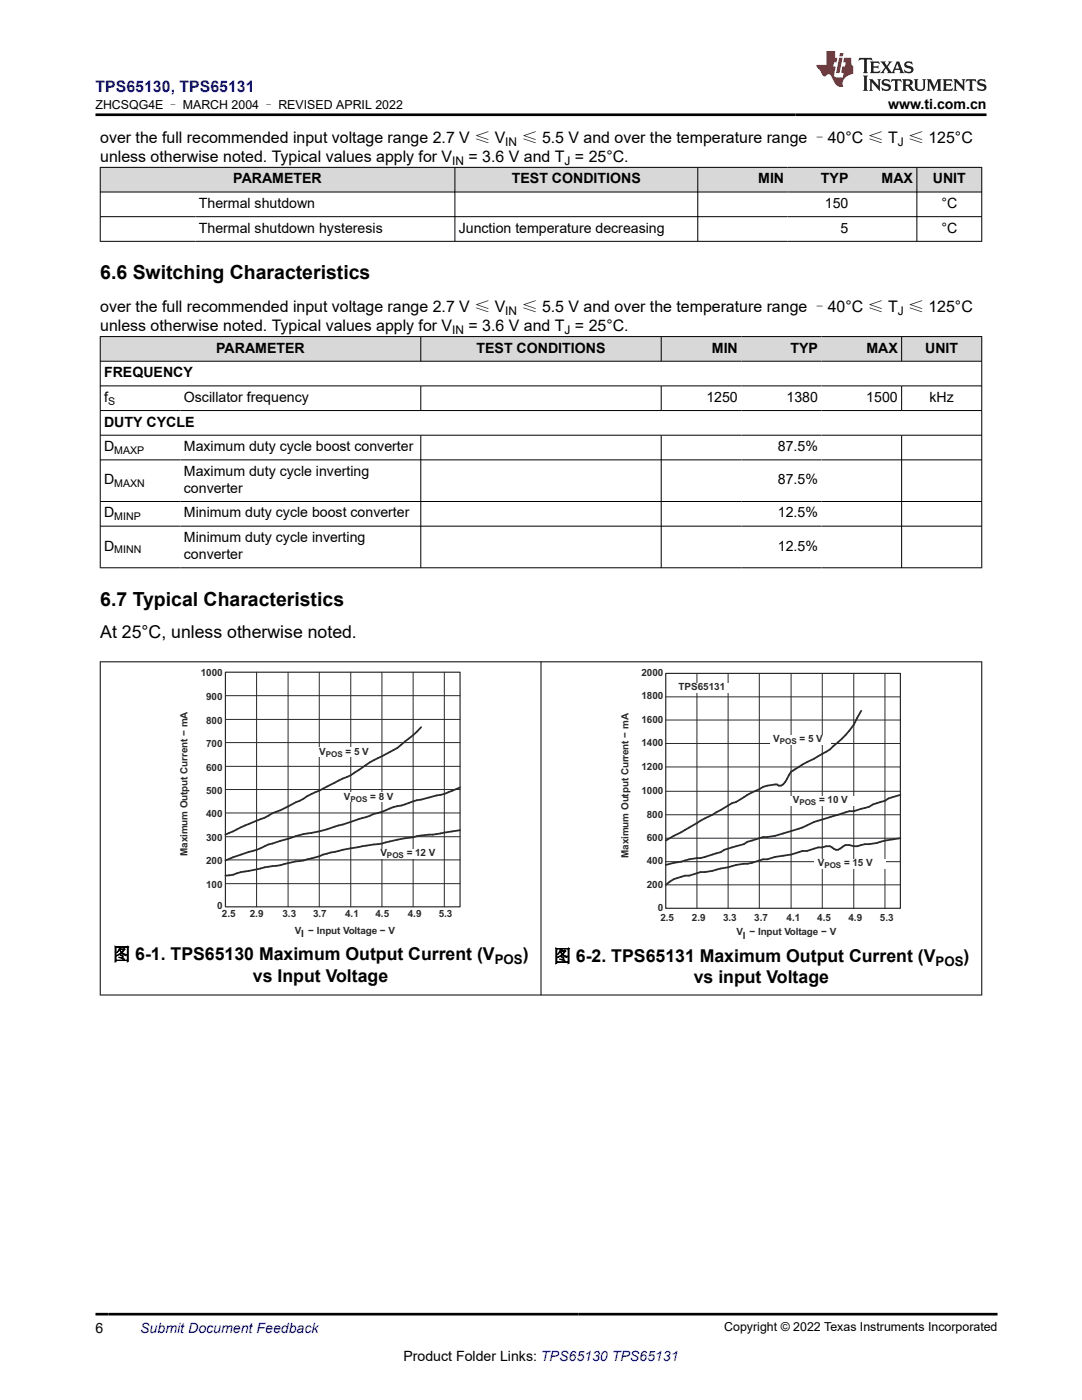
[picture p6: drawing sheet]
<svg xmlns="http://www.w3.org/2000/svg" width="216mm" height="279mm" viewBox="0 0 216 279" stroke-linecap="round" stroke-linejoin="round" font-family="sans-serif">
<defs><g id="words">
<g font-size="3.9">
<text x="20" y="55.7">6.6 Switching Characteristics</text>
<text x="20" y="120.9">6.7 Typical Characteristics</text>
</g>
<g font-size="3.5">
<text x="20" y="127.4">At 25°C, unless otherwise noted.</text>
<text x="22.5" y="191.7">图 6-1. TPS65130 Maximum Output Current (V</text>
<text x="104.3" y="191.7">)</text>
<text x="50.5" y="195.9">vs Input Voltage</text>
<text x="110.4" y="192">图 6-2. TPS65131 Maximum Output Current (V</text>
<text x="138.4" y="196.3">vs input Voltage</text>
<text x="192.3" y="192">)</text>
</g>
<text font-size="3.2" fill="#00f" x="19" y="18.3">TPS65130, TPS65131</text>
<g font-size="3.2">
<text x="20" y="28.4">over the full recommended input voltage range 2.7 V ≤ V</text>
<text x="104.1" y="28.4">≤ 5.5 V and over the temperature range –40°C ≤ T ≤ 125°C</text>
<text x="20" y="32.3">unless otherwise noted. Typical values apply for V</text>
<text x="93.5" y="32.3">= 3.6 V and T = 25°C.</text>
<text x="20" y="62.2">over the full recommended input voltage range 2.7 V ≤ V</text>
<text x="104.1" y="62.2">≤ 5.5 V and over the temperature range –40°C ≤ T ≤ 125°C</text>
<text x="20" y="66">unless otherwise noted. Typical values apply for V</text>
<text x="93.5" y="66">= 3.6 V and T = 25°C.</text>
</g>
<g font-size="2.8">
<text x="177.2" y="21.7">www.ti.com.cn</text>
<text x="39.7" y="41.5">Thermal shutdown</text>
<text x="46.6" y="36.6">PARAMETER</text>
<text x="102.1" y="36.6">TEST CONDITIONS</text>
<text x="151.3" y="36.6">MIN</text>
<text x="163.8" y="36.6">TYP</text>
<text x="164.6" y="41.5">150</text>
<text x="175.9" y="36.6">MAX</text>
<text x="186.1" y="36.6">UNIT</text>
<text x="187.8" y="41.5">°C</text>
<text x="39.7" y="46.4">Thermal shutdown hysteresis</text>
<text x="91.5" y="46.4">Junction temperature decreasing</text>
<text x="167.7" y="46.4">5</text>
<text x="187.8" y="46.4">°C</text>
<text x="43.2" y="70.4">PARAMETER</text>
<text x="95.1" y="70.4">TEST CONDITIONS</text>
<text x="142" y="70.4">MIN</text>
<text x="157.7" y="70.4">TYP</text>
<text x="172.9" y="70.4">MAX</text>
<text x="184.6" y="70.4">UNIT</text>
<text x="20.8" y="75.3">FREQUENCY</text>
<text x="20.8" y="80.2">f</text>
<text x="36.7" y="80.2">Oscillator frequency</text>
<text x="140.9" y="80.2">1250</text>
<text x="156.9" y="80.2">1380</text>
<text x="172.9" y="80.2">1500</text>
<text x="185.5" y="80.2">kHz</text>
<text x="20.8" y="85.1">DUTY CYCLE</text>
<text x="20.8" y="90">D</text>
<text x="36.7" y="90">Maximum duty cycle boost converter</text>
<text x="36.7" y="95">Maximum duty cycle inverting</text>
<text x="155.2" y="90">87.5%</text>
<text x="20.8" y="96.7">D</text>
<text x="36.7" y="98.4">converter</text>
<text x="155.2" y="96.7">87.5%</text>
<text x="20.8" y="103.3">D</text>
<text x="36.7" y="103.3">Minimum duty cycle boost converter</text>
<text x="155.2" y="103.3">12.5%</text>
<text x="20.8" y="109.9">D</text>
<text x="36.7" y="108.2">Minimum duty cycle inverting</text>
<text x="36.7" y="111.6">converter</text>
<text x="155.2" y="109.9">12.5%</text>
<text x="19" y="266">6</text>
<text x="80.5" y="271.7">Product Folder Links: TPS65130 TPS65131</text>
</g>
<text font-size="2.8" fill="#00f" x="28" y="266">Submit Document Feedback</text>
<g font-size="2.6">
<text x="98.7" y="192.4">POS</text>
<text x="186.7" y="192.7">POS</text>
</g>
<g font-size="2.5">
<text x="19" y="21.8">ZHCSQG4E – MARCH 2004 – REVISED APRIL 2022</text>
<text x="144.5" y="265.7">Copyright © 2022 Texas Instruments Incorporated</text>
</g>
<g font-size="2.4">
<text x="100.8" y="29.1">IN</text>
<text x="179.1" y="29.1">J</text>
<text x="90.2" y="32.9">IN</text>
<text x="112.7" y="32.9">J</text>
<text x="100.8" y="62.9">IN</text>
<text x="179.1" y="62.9">J</text>
<text x="90.2" y="66.7">IN</text>
<text x="112.7" y="66.7">J</text>
</g>
<g font-size="2.1">
<text x="21.6" y="80.8">S</text>
<text x="22.8" y="90.6">MAXP</text>
<text x="22.8" y="97.2">MAXN</text>
<text x="22.8" y="103.8">MINP</text>
<text x="22.8" y="110.5">MINN</text>
</g>
<g font-size="2" fill="#2b292a">
<text x="40.1" y="135">1000</text>
<text x="128" y="135">2000</text>
<text x="135.4" y="137.7">TPS65131</text>
<text x="41.1" y="139.6">900</text>
<text x="128" y="139.5">1800</text>
<text x="41.1" y="149">700</text>
<text x="41.1" y="144.4">800</text>
<text x="128" y="148.9">1400</text>
<text x="128" y="144.2">1600</text>
<text x="154.3" y="148.1">V</text>
<text x="159.5" y="148.1">= 5 V</text>
<text x="41.1" y="153.8">600</text>
<text x="63.7" y="150.6">V</text>
<text x="68.9" y="150.6">= 5 V</text>
<text x="128" y="153.6">1200</text>
<text x="41.1" y="158.4">500</text>
<text x="68.6" y="159.6">V</text>
<text x="73.9" y="159.6">= 8 V</text>
<text x="128" y="158.5">1000</text>
<text x="158.2" y="160.3">V</text>
<text x="163.4" y="160.3">= 10 V</text>
<text x="41.1" y="167.8">300</text>
<text x="41.1" y="163.1">400</text>
<text x="129" y="167.9">600</text>
<text x="129" y="163.2">800</text>
<text x="37.4" y="170.8" transform="rotate(-90 37.4 170.8)">Maximum Output Current − mA</text>
<text x="41.1" y="172.4">200</text>
<text x="75.9" y="170.8">V</text>
<text x="81.1" y="170.8">= 12 V</text>
<text x="125.4" y="171.2" transform="rotate(-90 125.4 171.2)">Maximum Output Current − mA</text>
<text x="129" y="172.5">400</text>
<text x="163.2" y="172.9">V</text>
<text x="168.4" y="172.9">= 15 V</text>
<text x="41.1" y="177.2">100</text>
<text x="129" y="177.2">200</text>
<text x="43.3" y="181.3">0</text>
<text x="44.3" y="183">2.5</text>
<text x="49.8" y="183">2.9</text>
<text x="56.4" y="183">3.3</text>
<text x="62.5" y="183">3.7</text>
<text x="68.9" y="183">4.1</text>
<text x="74.9" y="183">4.5</text>
<text x="81.4" y="183">4.9</text>
<text x="87.5" y="183">5.3</text>
<text x="131.2" y="181.9">0</text>
<text x="131.8" y="183.9">2.5</text>
<text x="138.1" y="183.9">2.9</text>
<text x="144.3" y="183.9">3.3</text>
<text x="150.5" y="183.9">3.7</text>
<text x="157" y="183.9">4.1</text>
<text x="163.1" y="183.9">4.5</text>
<text x="169.3" y="183.9">4.9</text>
<text x="175.6" y="183.9">5.3</text>
<text x="58.8" y="186.3">V − Input Voltage − V</text>
<text x="60.1" y="187.1">I</text>
<text x="146.9" y="186.7">V − Input Voltage − V</text>
<text x="148.2" y="187.4">I</text>
</g>
<g font-size="1.6" fill="#2b292a">
<text x="155.6" y="148.6">POS</text>
<text x="65" y="151">POS</text>
<text x="69.9" y="160.1">POS</text>
<text x="159.5" y="160.7">POS</text>
<text x="77.2" y="171.3">POS</text>
<text x="164.5" y="173.3">POS</text>
</g>
</g></defs>
<g fill="#d8d8d8">
<path d="M20 33.4h175.9v4.9h-175.9z" fill-rule="evenodd"/>
<path d="M20.1 33.5h70.6v4.8h-70.6z" fill-rule="evenodd"/>
<path d="M90.8 33.5h48.4v4.8h-48.4z" fill-rule="evenodd"/>
<path d="M139.3 33.5h17.9v4.8h-17.9z" fill-rule="evenodd"/>
<path d="M157.2 33.5h12.8v4.8h-12.8z" fill-rule="evenodd"/>
<path d="M170 33.5h12.9v4.8h-12.9z" fill-rule="evenodd"/>
<path d="M183 33.5h12.8v4.8h-12.8z" fill-rule="evenodd"/>
</g>
<path d="M19.9 33.4h176.1M19.9 38.3h176.1M20 33.3v14.9M90.8 33.3v14.9M139.2 33.3v14.9M183 33.3v14.9M195.9 33.3v14.9M19.9 43.2h176.1M19.9 48.2h176.1" fill="none" stroke="#000" stroke-width=".2"/>
<g fill="#d8d8d8">
<path d="M20 67.2h175.9v4.9h-175.9z" fill-rule="evenodd"/>
<path d="M20.1 67.2h63.8v4.8h-63.8z" fill-rule="evenodd"/>
<path d="M84 67.2h47.9v4.8h-47.9z" fill-rule="evenodd"/>
<path d="M132 67.2h15.9v4.8h-15.9z" fill-rule="evenodd"/>
<path d="M147.9 67.2h16v4.8h-16z" fill-rule="evenodd"/>
<path d="M163.9 67.2h15.9v4.8h-15.9z" fill-rule="evenodd"/>
<path d="M180 67.2h15.8v4.8h-15.8z" fill-rule="evenodd"/>
</g>
<g fill="none" stroke="#000" stroke-width=".2">
<path d="M19.9 67.2h176.1M19.9 72.1h176.1M19.9 77h176.1M20 67.1v46.3M84 67.1v5.1M84 77v5M131.9 67.1v5.1M131.9 77v5M179.9 67.1v5.1M179.9 77v5M195.9 67.1v46.3M19.9 81.9h176.1"/>
<path d="M19.9 86.9h176.1M19.9 91.8h176.1M84 86.9v26.5M131.9 86.9v26.5M179.9 86.9v26.5M19.9 100.1h176.1M19.9 105h176.1M19.9 113.3h176.1"/>
</g>
<path d="M45 134.2h46.8v46.8h-46.8z" fill-rule="evenodd" fill="#fff"/>
<path d="M45 134.2h46.8v46.8h-46.8z" fill="none" stroke="#2b292a" stroke-width=".24"/>
<g fill="none" stroke="#2b292a" stroke-width=".2">
<path d="M45 138.8h46.8M51.2 134.2v46.8M57.5 134.2v46.8M63.7 134.2v46.8M70 134.2v46.8M76.2 134.2v46.8M82.4 134.2v46.8M88.7 134.2v46.8M45 157.6h46.8M45 152.9h46.8M45 148.2h46.8M45 143.6h46.8"/>
<path d="M45 176.4h46.8M45 171.6h46.8M45 167h46.8M45 162.2h46.8"/>
</g>
<path d="M84 145.1l-2.4 2.3a17.9 17.9 0 0 1-6.2 3.9 24.2 24.2 0 0 0-4.6 2.9l-.8 .5-1.6 .7-9.4 4.7a20.9 20.9 0 0 1-4.7 2.2l-1.5 .9-3.9 1.5-3.9 1.9M91.8 157.1l-1.5 .7a8.4 8.4 0 0 1-3.2 1l-3.9 .9-3.1 1.1a10.2 10.2 0 0 0-3.9 1.2l-9.4 3a24.6 24.6 0 0 1-6.2 1.5l-7 2-2.4 1.1-4.7 1.5-1.5 .6M91.8 165.7l-5.5 .9h-.7a76.5 76.5 0 0 0-10.2 1.9h-.8a76 76 0 0 0-10.1 2l-.8 .4-3.1 .8-1.6 .2-3.1 .8-3.1 .4-4.7 .9a7.8 7.8 0 0 1-3.1 .8" fill="none" stroke="#2b292a" stroke-width=".36"/>
<g fill="#fff">
<path d="M62.3 149.1h11.9v2h-11.9z" fill-rule="evenodd"/>
<path d="M66.7 158.2h12.4v1.9h-12.4z" fill-rule="evenodd"/>
<path d="M74.1 169.4h13.4v1.9h-13.4z" fill-rule="evenodd"/>
<path d="M132.8 134.4h46.9v46.9h-46.9z" fill-rule="evenodd"/>
</g>
<path d="M132.8 134.4h46.9v46.9h-46.9z" fill="none" stroke="#2b292a" stroke-width=".24"/>
<g fill="none" stroke="#2b292a" stroke-width=".2">
<path d="M132.8 139.1h46.9M139.1 134.4v46.9M145.3 134.4v46.9M151.5 134.4v46.9M157.9 134.4v46.9M164.1 134.4v46.9M170.4 134.4v46.9M176.6 134.4v46.9M132.8 157.9h46.9M132.8 153.1h46.9M132.8 148.4h46.9M132.8 143.7h46.9"/>
<path d="M132.8 176.6h46.9M132.8 172h46.9M132.8 167.3h46.9M132.8 162.6h46.9"/>
</g>
<path d="M171.8 141.9l-.7 1.3a15.3 15.3 0 0 1-4.8 5.7 15.2 15.2 0 0 1-3.8 2.5l-2.4 1.2-1.5 .9a2.48 2.48 0 0 0-1.5 1.9 1.73 1.73 0 0 1-1.7 1.4l-.3-.2a6.3 6.3 0 0 0-3.6 .9 22.1 22.1 0 0 0-4.6 2.6l-.8 .2-13.3 7.5M179.7 158.6l-2.4 .7-.7 .5-2.4 .7-.8 .5-3 .9h-.9l-2.3 .7a40.2 40.2 0 0 0-7.8 2.8l-4.7 1.4-2.4 .2-3.2 1-.7 .5-3.9 1.1-.7 .5-.9 .2a17.8 17.8 0 0 1-5.4 1.2l-4.7 1.1M179.7 167.3a17.7 17.7 0 0 0-4.7 .9l-4.6 .7a2.07 2.07 0 0 0-2.8 .5 1.1 1.1 0 0 1-1.6-.3l-.4-.2-2.4 .2-2.2 .7h-.9l-2.2 .7-3.2 .5-1.6 .5h-.8a10.2 10.2 0 0 1-3.9 .9l-4.6 .9a11.5 11.5 0 0 1-4 .7l-2.3 .8a7.6 7.6 0 0 0-4.7 1.8" fill="none" stroke="#2b292a" stroke-width=".36"/>
<g fill="#fff">
<path d="M153.6 146.7h12.1v1.9h-12.1z" fill-rule="evenodd"/>
<path d="M157.5 158.8h14.2v2h-14.2z" fill-rule="evenodd"/>
<path d="M162.5 171.4h14.2v1.9h-14.2z" fill-rule="evenodd"/>
<path d="M134.7 136.2h11.7v2h-11.7z" fill-rule="evenodd"/>
</g>
<path d="M19.9 132.1h176.1M20 132v66.6M107.9 132v66.6M195.9 132v66.6M19.9 198.6h176.1" fill="none" stroke="#000" stroke-width=".2"/>
<path d="M171.5 11.6l-.2 .5 .5-.2h.6v.1v2.2l-.2 .4h1l-.2-.4v-2.2v-.1h.5l.5 .2-.1-.5zM173.6 12.3l.2 .4v1.5l-.2 .4h1.9l.1-.6a1.08 1.08 0 0 1-1.3 .2v-.7h.6l.4 .2v-.7l-.4 .2h-.6v-.5l.2-.2a1 1 0 0 1 1 .3l-.1-.5zM175.7 12.3l.9 1.1-1 1.2h.9l-.2-.2 .5-.8 .4 .8-.2 .2h1.6l-.2-.2 .2-.5h.9l.1 .5-.1 .2h.9l-.2-.3-.8-2h-.5l-.9 2.2-.9-1.1 .9-1.1h-.8l.2 .2-.4 .6-.4-.6 .2-.2zM179 12.7l.4 1h-.7zM180.7 12.4a.65 .65 0 0 0-.2 .7 .65 .65 0 0 0 .6 .5l.6 .1 .1 .3a.79 .79 0 0 1-.7 .4 .79 .79 0 0 1-.7-.5l.1 .7 .2-.1a.93 .93 0 0 0 1.1 .1 .93 .93 0 0 0 .4-1 1.46 1.46 0 0 0-1.2-.6l-.1-.3a1.09 1.09 0 0 1 1.2 .2l-.2-.6-.1 .1-.5-.2zM172.2 15.1l.2 .4v2.2l-.2 .4h1l-.2-.4v-2.2l.2-.4zM173.4 15.8l.2 .4v1.5l-.2 .4h.8l-.3-.4 .1-1.3 1.6 1.8v-2l.2-.4h-.7l.1 .2 .1 1.1-1.2-1.3zM176.2 15.9a.65 .65 0 0 0-.2 .8 .65 .65 0 0 0 .6 .4l.6 .2 .1 .2a.79 .79 0 0 1-.7 .4 .79 .79 0 0 1-.7-.5l.1 .7 .2-.1a.93 .93 0 0 0 1.1 .1 .93 .93 0 0 0 .4-.9 1.46 1.46 0 0 0-1.2-.6l-.1-.4a1.09 1.09 0 0 1 1.2 .2l-.1-.6-.2 .1-.5-.1zM177.9 15.8l-.1 .6a.63 .63 0 0 1 .8-.3v1.6l-.3 .4h1l-.2-.4v-1.6a.66 .66 0 0 1 .8 .3l-.1-.6zM180 15.8l.2 .4v1.5l-.2 .4h1l-.2-.2-.1-.7h.5l.1 .2a.79 .79 0 0 0 1.2 .6l-1-.9a.61 .61 0 0 0 .6-.6 .61 .61 0 0 0-.5-.7zM180.8 16.1h.1a.47 .47 0 0 1 .5 .1 .47 .47 0 0 1 .1 .5l-.1 .1-.7 .1zM182.3 15.8l.2 .2a2.27 2.27 0 0 0 .4 2 1.04 1.04 0 0 0 1.7-.7v-1.3l.2-.2h-.8l.2 .4v1.1a.6 .6 0 0 1-.6 .6 .6 .6 0 0 1-.6-.6v-1.1l.3-.4zM184.9 15.8l.2 .4v1.5l-.2 .4h.8l-.3-.4v-1.4l.9 1.9 .9-1.9v1.4l-.3 .4h1l-.2-.4v-1.5l.2-.4h-.8l-.7 1.5-.6-1.5zM188.1 15.8l.2 .4v1.5l-.2 .4h1.9l.1-.6a1.09 1.09 0 0 1-1.3 .2v-.7h.6l.4 .2v-.6l-.4 .2h-.6v-.6l.2-.1a1.01 1.01 0 0 1 1 .3l-.1-.6zM190.2 15.8l.3 .4v1.5l-.3 .4h.8l-.2-.4v-1.3l1.6 1.8v-2l.2-.4h-.7l.2 .2v1.1l-1.2-1.3zM192.8 15.8l-.1 .6a.63 .63 0 0 1 .8-.3v1.6l-.3 .4h1l-.2-.4v-1.6a.66 .66 0 0 1 .8 .3l-.1-.6zM195.2 15.9a.65 .65 0 0 0-.2 .8 .65 .65 0 0 0 .6 .4l.6 .2 .2 .2a.79 .79 0 0 1-.7 .4 .79 .79 0 0 1-.7-.5l.1 .7 .2-.1a.93 .93 0 0 0 1 .1 .93 .93 0 0 0 .5-.9 1.46 1.46 0 0 0-1.3-.6v-.4a1.09 1.09 0 0 1 1.2 .2l-.2-.6-.2 .1-.5-.1z" fill="#231f20"/>
<path d="M164.9 10.2v2.8h-2l.1 .3 .8 1a.95 .95 0 0 0 1 .9 .59 .59 0 0 1 .5-.4 .59 .59 0 0 1 .5 .4l.4 .7a1.59 1.59 0 0 0 2.1 1.4 1.61 1.61 0 0 1 1-2.3l1-.3-.1-1.5a1.59 1.59 0 0 1-.3-1.7h-1.5l-.2 .9h.6l-.2 .9h-.5l-.2 1v.2l.4 .1-.1 .9h-.7a.73 .73 0 0 1-1-.7l.3-1.5h-.5l.1-.9h.5l.2-.9h-.5v-1.3zM167.4 11.5l-.6 3.1h.7l.6-3.1zM167.6 10.6l-.1 .6h.7l.1-.6z" fill="#ed1c24"/>
<path d="M19 22.9h177.8M19 262.3h180" fill="none" stroke="#000" stroke-width=".53"/>
<use href="#words"/>
</svg>
